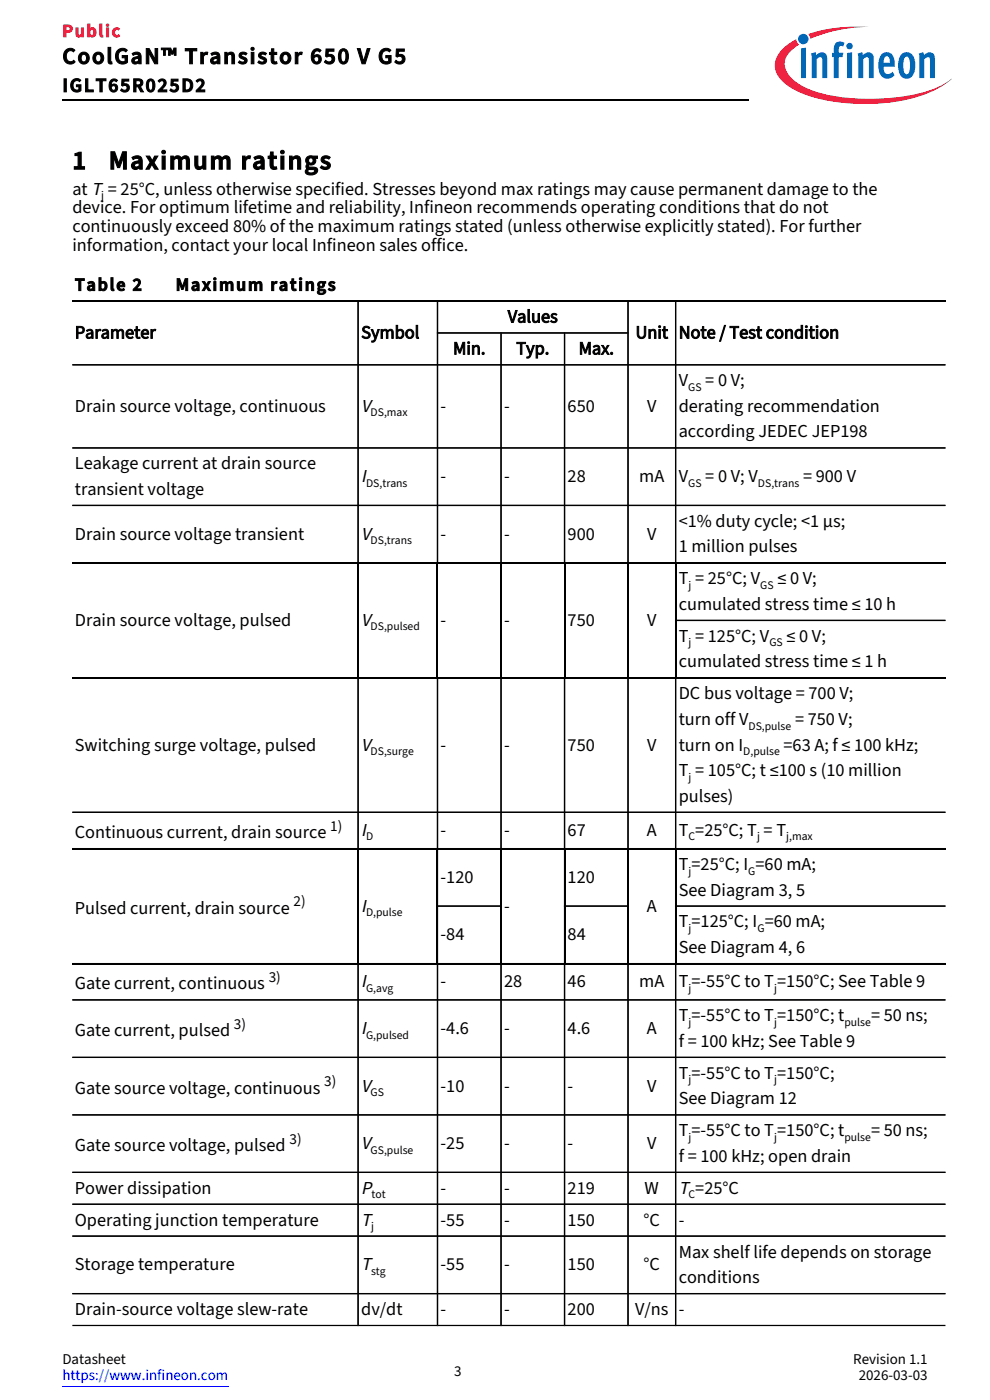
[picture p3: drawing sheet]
<svg xmlns="http://www.w3.org/2000/svg" width="210mm" height="297mm" viewBox="0 0 210 297" stroke-linecap="round" stroke-linejoin="round" font-family="sans-serif">
<defs><g id="words">
<g font-size="5.6">
<text x="15.3" y="35.9">1</text>
<text x="23.1" y="35.9">Maximum ratings</text>
</g>
<text font-size="4.9" x="13.2" y="13.5">CoolGaN™ Transistor 650 V G5</text>
<text font-size="4.2" x="13.2" y="19.5">IGLT65R025D2</text>
<g font-size="4">
<text x="76.6" y="87.4">V</text>
<text x="76.6" y="102.3">I</text>
<text x="76.6" y="114.5">V</text>
<text x="76.6" y="132.8">V</text>
<text x="76.6" y="159.2">V</text>
<text x="76.6" y="177.3">I</text>
<text x="76.6" y="193.4">I</text>
<text x="76.6" y="209.4">I</text>
<text x="76.6" y="219.4">I</text>
<text x="76.6" y="231.6">V</text>
<text x="76.6" y="243.8">V</text>
<text x="76.6" y="253.2">P</text>
<text x="144" y="253.2">T =25°C</text>
<text x="76.6" y="260">T</text>
<text x="76.6" y="269.5">T</text>
</g>
<text font-size="3.9" fill="#ff3030" x="13.2" y="7.8">Public</text>
<g font-size="3.9">
<text x="15.3" y="41.3">at T = 25°C, unless otherwise specified. Stresses beyond max ratings may cause permanent damage to the</text>
<text x="15.3" y="45.3">device. For optimum lifetime and reliability, Infineon recommends operating conditions that do not</text>
<text x="15.3" y="49.2">continuously exceed 80% of the maximum ratings stated (unless otherwise explicitly stated). For further</text>
<text x="15.3" y="53.2">information, contact your local Infineon sales office.</text>
<text x="15.9" y="61.6">Table 2</text>
<text x="37.2" y="61.6">Maximum ratings</text>
<text x="15.9" y="71.8">Parameter</text>
<text x="76.6" y="71.8">Symbol</text>
<text x="107.7" y="68.4">Values</text>
<text x="134.8" y="71.8">Unit</text>
<text x="144" y="71.8">Note / Test condition</text>
<text x="96.1" y="75.2">Min.</text>
<text x="109.5" y="75.2">Typ.</text>
<text x="122.8" y="75.2">Max.</text>
<text x="144" y="81.9">V</text>
<text x="149.6" y="81.9">= 0 V;</text>
<text x="15.9" y="87.4">Drain source voltage, continuous</text>
<text x="93.5" y="87.4">‑</text>
<text x="106.9" y="87.4">‑</text>
<text x="120.4" y="87.4">650</text>
<text x="137.3" y="87.4">V</text>
<text x="144" y="87.4">derating recommendation</text>
<text x="144" y="92.8">according JEDEC JEP198</text>
<text x="15.9" y="99.6">Leakage current at drain source</text>
<text x="15.9" y="105">transient voltage</text>
<text x="93.5" y="102.3">‑</text>
<text x="106.9" y="102.3">‑</text>
<text x="120.4" y="102.3">28</text>
<text x="135.6" y="102.3">mA</text>
<text x="144" y="102.3">V</text>
<text x="149.6" y="102.3">= 0 V; V</text>
<text x="170.3" y="102.3">= 900 V</text>
<text x="144" y="111.8">&lt;1% duty cycle; &lt;1 μs;</text>
<text x="15.9" y="114.5">Drain source voltage transient</text>
<text x="93.5" y="114.5">‑</text>
<text x="106.9" y="114.5">‑</text>
<text x="120.4" y="114.5">900</text>
<text x="137.3" y="114.5">V</text>
<text x="144" y="117.2">1 million pulses</text>
<text x="144" y="124">T = 25°C; V</text>
<text x="164.9" y="124">≤ 0 V;</text>
<text x="144" y="129.4">cumulated stress time ≤ 10 h</text>
<text x="15.9" y="132.8">Drain source voltage, pulsed</text>
<text x="93.5" y="132.8">‑</text>
<text x="106.9" y="132.8">‑</text>
<text x="120.4" y="132.8">750</text>
<text x="137.3" y="132.8">V</text>
<text x="144" y="136.2">T = 125°C; V</text>
<text x="166.8" y="136.2">≤ 0 V;</text>
<text x="144" y="141.6">cumulated stress time ≤ 1 h</text>
<text x="144" y="148.4">DC bus voltage = 700 V;</text>
<text x="144" y="153.8">turn off V</text>
<text x="168.6" y="153.8">= 750 V;</text>
<text x="15.9" y="159.2">Switching surge voltage, pulsed</text>
<text x="93.5" y="159.2">‑</text>
<text x="106.9" y="159.2">‑</text>
<text x="120.4" y="159.2">750</text>
<text x="137.3" y="159.2">V</text>
<text x="144" y="159.2">turn on I</text>
<text x="166.2" y="159.2">=63 A; f ≤ 100 kHz;</text>
<text x="144" y="164.7">T = 105°C; t ≤100 s (10 million</text>
<text x="144" y="170.1">pulses)</text>
<text x="15.9" y="177.8">Continuous current, drain source</text>
<text x="93.5" y="177.3">‑</text>
<text x="106.9" y="177.3">‑</text>
<text x="120.4" y="177.3">67</text>
<text x="137.2" y="177.3">A</text>
<text x="144" y="177.3">T =25°C; T = T</text>
<text x="144" y="184.6">T=25°C; I =60 mA;</text>
<text x="93.5" y="187.3">‑120</text>
<text x="120.4" y="187.3">120</text>
<text x="144" y="190">See Diagram 3, 5</text>
<text x="15.9" y="193.8">Pulsed current, drain source</text>
<text x="106.9" y="193.4">‑</text>
<text x="137.2" y="193.4">A</text>
<text x="144" y="196.8">T=125°C; I =60 mA;</text>
<text x="93.5" y="199.5">‑84</text>
<text x="120.4" y="199.5">84</text>
<text x="144" y="202.2">See Diagram 4, 6</text>
<text x="15.9" y="209.9">Gate current, continuous</text>
<text x="93.5" y="209.4">‑</text>
<text x="106.9" y="209.4">28</text>
<text x="120.4" y="209.4">46</text>
<text x="135.6" y="209.4">mA</text>
<text x="144" y="209.4">T=‑55°C to T=150°C; See Table 9</text>
<text x="15.9" y="219.8">Gate current, pulsed</text>
<text x="93.5" y="219.4">‑4.6</text>
<text x="106.9" y="219.4">‑</text>
<text x="120.4" y="219.4">4.6</text>
<text x="137.2" y="219.4">A</text>
<text x="144" y="216.7">T=‑55°C to T=150°C; t</text>
<text x="184.8" y="216.7">= 50 ns;</text>
<text x="144" y="222.1">f = 100 kHz; See Table 9</text>
<text x="15.9" y="232">Gate source voltage, continuous</text>
<text x="93.5" y="231.6">‑10</text>
<text x="106.9" y="231.6">‑</text>
<text x="120.4" y="231.6">‑</text>
<text x="137.3" y="231.6">V</text>
<text x="144" y="228.9">T=‑55°C to T=150°C;</text>
<text x="144" y="234.3">See Diagram 12</text>
<text x="15.9" y="244.2">Gate source voltage, pulsed</text>
<text x="93.5" y="243.8">‑25</text>
<text x="106.9" y="243.8">‑</text>
<text x="120.4" y="243.8">‑</text>
<text x="137.3" y="243.8">V</text>
<text x="144" y="241">T=‑55°C to T=150°C; t</text>
<text x="184.8" y="241">= 50 ns;</text>
<text x="144" y="246.5">f = 100 kHz; open drain</text>
<text x="15.9" y="253.2">Power dissipation</text>
<text x="93.5" y="253.2">‑</text>
<text x="106.9" y="253.2">‑</text>
<text x="120.4" y="253.2">219</text>
<text x="136.7" y="253.2">W</text>
<text x="15.9" y="260">Operating junction temperature</text>
<text x="93.5" y="260">‑55</text>
<text x="106.9" y="260">‑</text>
<text x="120.4" y="260">150</text>
<text x="136.5" y="260">°C</text>
<text x="144" y="260">‑</text>
<text x="15.9" y="269.5">Storage temperature</text>
<text x="93.5" y="269.5">‑55</text>
<text x="106.9" y="269.5">‑</text>
<text x="120.4" y="269.5">150</text>
<text x="136.5" y="269.5">°C</text>
<text x="144" y="266.8">Max shelf life depends on storage</text>
<text x="144" y="272.2">conditions</text>
<text x="15.9" y="279">Drain‑source voltage slew‑rate</text>
<text x="76.6" y="279">dv/dt</text>
<text x="93.5" y="279">‑</text>
<text x="106.9" y="279">‑</text>
<text x="120.4" y="279">200</text>
<text x="134.7" y="279">V/ns</text>
<text x="144" y="279">‑</text>
</g>
<g font-size="3.2">
<text x="70" y="176.2">1)</text>
<text x="62.3" y="192.2">2)</text>
<text x="57" y="208.3">3)</text>
<text x="49.6" y="218.2">3)</text>
<text x="68.8" y="230.4">3)</text>
<text x="61.4" y="242.6">3)</text>
<text x="13.2" y="289.4">Datasheet</text>
<text x="96.3" y="291.9">3</text>
<text x="181" y="289.4">Revision 1.1</text>
<text x="182.2" y="292.8">2026‑03‑03</text>
</g>
<text font-size="3.2" fill="#00f" x="13.2" y="292.8">https://www.infineon.com</text>
<g font-size="2.5">
<text x="21.5" y="42.3">j</text>
<text x="146" y="82.9">GS</text>
<text x="78.6" y="88.3">DS,max</text>
<text x="77.7" y="103.3">DS,trans</text>
<text x="146" y="103.3">GS</text>
<text x="160.8" y="103.3">DS,trans</text>
<text x="78.6" y="115.5">DS,trans</text>
<text x="146.1" y="124.9">j</text>
<text x="161.3" y="124.9">GS</text>
<text x="78.6" y="133.7">DS,pulsed</text>
<text x="146.1" y="137.1">j</text>
<text x="163.2" y="137.1">GS</text>
<text x="158.8" y="154.8">DS,pulse</text>
<text x="78.6" y="160.2">DS,surge</text>
<text x="157.7" y="160.2">D,pulse</text>
<text x="146.1" y="165.6">j</text>
<text x="77.7" y="178.3">D</text>
<text x="146.1" y="178.3">C</text>
<text x="160.6" y="178.3">j</text>
<text x="166.8" y="178.3">j,max</text>
<text x="146.1" y="185.5">j</text>
<text x="158.7" y="185.5">G</text>
<text x="77.7" y="194.3">D,pulse</text>
<text x="146.1" y="197.7">j</text>
<text x="160.7" y="197.7">G</text>
<text x="77.7" y="210.4">G,avg</text>
<text x="146.1" y="210.4">j</text>
<text x="164.2" y="210.4">j</text>
<text x="77.7" y="220.3">G,pulsed</text>
<text x="146.1" y="217.6">j</text>
<text x="164.2" y="217.6">j</text>
<text x="179.1" y="217.6">pulse</text>
<text x="78.6" y="232.5">GS</text>
<text x="146.1" y="229.8">j</text>
<text x="164.2" y="229.8">j</text>
<text x="78.6" y="244.7">GS,pulse</text>
<text x="146.1" y="242">j</text>
<text x="164.2" y="242">j</text>
<text x="179.1" y="242">pulse</text>
<text x="78.8" y="254.2">tot</text>
<text x="146.1" y="254.2">C</text>
<text x="78.7" y="261">j</text>
<text x="78.7" y="270.5">stg</text>
</g>
</g></defs>
<path d="M13.2 21.3h145.5" fill="none" stroke="#000" stroke-width=".26"/>
<path d="M171.4 7.2l.5 1a32.6 32.6 0 0 1 12.5-2.5 33 33 0 0 0-12.2 1.3zM165.8 10.6a4.5 4.5 0 0 0 .8 7.2 23.1 23.1 0 0 0 11.5 3.9 37.4 37.4 0 0 0 20.4-2.7l1-.5a7.1 7.1 0 0 0 2.3-1.8 19 19 0 0 1-9.1 3.6 43.8 43.8 0 0 1-20.5-1.1 8.9 8.9 0 0 1-5.6-4.6 3.6 3.6 0 0 1 1.5-4.1l1.4-1-.4-.5-.2-.7a11.3 11.3 0 0 0-3.1 2.3z" fill="#ec1840"/>
<g fill="#0066b3">
<path d="M169.9 10.3l1-.2v6.5h-1z"/>
<path d="M172.1 11.3l.9-.2 .2 .6a1.24 1.24 0 0 1 1.4-.6 1.24 1.24 0 0 1 .9 1.4v4.1h-1.1v-4a.44 .44 0 0 0-.2-.4 .44 .44 0 0 0-.5 0l-.5 .4v4h-1z"/>
<path d="M177.4 9.1l.8-.3 .7 .2 .2 .1-.3 .8-.1-.1a.48 .48 0 0 0-.7 .2l-.1 1.2h1l-.2 .9h-.8v4.5h-1v-4.5h-.4v-.9h.4v-.7a1.79 1.79 0 0 1 .5-1.4z"/>
<path d="M181.9 11.3l1-.2 .1 .6a1.24 1.24 0 0 1 1.5-.6 1.24 1.24 0 0 1 .8 1.4v4.1h-1v-4a.44 .44 0 0 0-.2-.4 .44 .44 0 0 0-.5 0l-.5 .4v4h-1z"/>
<path d="M194.9 11.3l1-.2 .1 .6a1.24 1.24 0 0 1 1.5-.6 1.24 1.24 0 0 1 .8 1.4v4.1h-1v-4a.44 .44 0 0 0-.2-.4 .44 .44 0 0 0-.5 0l-.5 .4v4h-1.1z"/>
<path d="M179.7 11.2l1-.1v5.5h-1zM179.5 9.8a.7 .7 0 0 1 1.4 0 .7 .7 0 0 1-1.4 0z"/>
<path d="M187.7 12.2l-.3 1.1h1.4a.93 .93 0 0 0-.9-1.3zM187.1 11.5a1.61 1.61 0 0 1 1.7-.3 1.61 1.61 0 0 1 .9 1.6l.1 1.4h-2.4a1.07 1.07 0 0 0 .2 1.2 1.07 1.07 0 0 0 1.3 .2l.4-.4 .4 .8a1.91 1.91 0 0 1-2.2 .5 1.91 1.91 0 0 1-1.1-1.9v-1.7l.2-.8z"/>
<path d="M192 12.1a4.3 4.3 0 0 0 0 3.5l.3 .2a1.55 1.55 0 0 0 .7-1.9v-.5a1.2 1.2 0 0 0-.7-1.4zM191.4 11.4a1.79 1.79 0 0 1 1.9 0 1.79 1.79 0 0 1 .8 1.7l.1 .8a2.73 2.73 0 0 1-1.3 2.7l-.6 .1a1.56 1.56 0 0 1-1.5-1.2 4.2 4.2 0 0 1 .6-4.1z"/>
<circle cx="170.4" cy="8.3" r="1.1"/>
</g>
<path d="M13.2 294.1h35.2" fill="none" stroke="#00f" stroke-width=".21"/>
<g fill="none" stroke="#000" stroke-width=".26">
<path d="M15.3 63.9h185.3M15.3 77.4h185.3M76 63.7v217.6M92.7 70.6h40.6M92.8 63.7v217.6M106.3 70.5v210.8M119.8 70.5v210.8M133.2 63.7v217.6M143.3 63.7v217.6M15.3 95h185.3M15.3 107.2h185.3M15.3 119.4h185.3"/>
<path d="M143.2 131.6h57.4M15.3 143.8h185.3M15.3 172.3h185.3M15.3 180h185.3M92.7 192.2h13.7M119.6 192.2h13.7M143.2 192.2h57.4M15.3 204.4h185.3M15.3 212.1h185.3M15.3 224.3h185.3M15.3 236.5h185.3M15.3 248.7h185.3"/>
<path d="M15.3 255.5h185.3M15.3 262.2h185.3M15.3 274.4h185.3M15.3 281.2h185.3"/>
</g>
<use href="#words"/>
</svg>
